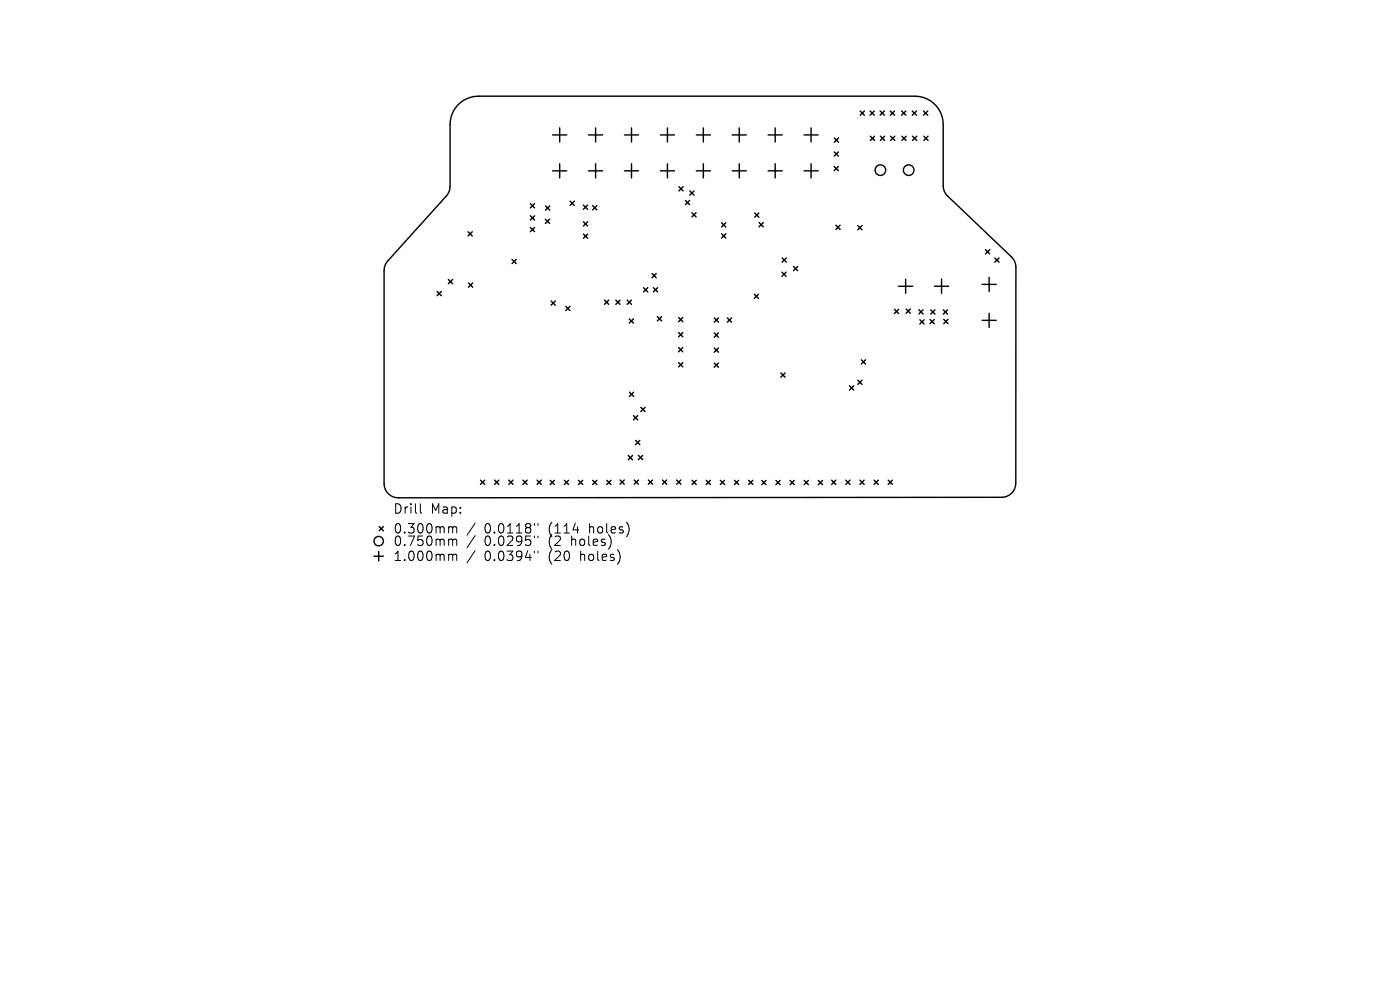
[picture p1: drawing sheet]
<svg xmlns="http://www.w3.org/2000/svg" width="297mm" height="210mm" viewBox="0 0 297 210" stroke-linecap="round" stroke-linejoin="round" font-family="sans-serif">
<defs><g id="words">
<g font-size="2.8">
<text x="83.3" y="109.3">Drill</text>
<text x="83.3" y="113.5">0.300mm</text>
<text x="91.3" y="109.3">Map:</text>
<text x="102.8" y="113.5">0.0118&quot;</text>
<text x="116.5" y="113.5">(114</text>
<text x="125.3" y="113.5">holes)</text>
<text x="83.3" y="116.1">0.750mm</text>
<text x="83.3" y="119.3">1.000mm</text>
<text x="102.8" y="116.1">0.0295&quot;</text>
<text x="102.8" y="119.3">0.0394&quot;</text>
<text x="116.5" y="116.1">(2</text>
<text x="116.5" y="119.3">(20</text>
<text x="121.5" y="116.1">holes)</text>
<text x="123.4" y="119.3">holes)</text>
</g>
</g></defs>
<g fill="none" stroke="#000" stroke-width=".3">
<path d="M96.9 22.5a6 6 0 0 1 4.6-2.1h92.6a6 6 0 0 1 6 6v13a3 3 0 0 0 .9 2.2l13.6 12.9a3 3 0 0 1 .9 2.2v45.8a3 3 0 0 1-3 3l-128 .1a3 3 0 0 1-3-3v-45.2a3 3 0 0 1 .8-2.1l12.4-13.7a3 3 0 0 0 .8-2.1v-13.1a6 6 0 0 1 1.4-3.9zM117.2 28.6h3M117.2 36.2h3M118.7 27.1v3M118.7 34.7v3M124.9 28.6h3M124.9 36.2h3M126.4 27.1v3M126.4 34.7v3M132.5 28.6h3M132.5 36.2h3M134 27.1v3"/>
<path d="M134 34.7v3M140.1 28.6h3M140.1 36.2h3M141.6 27.1v3M141.6 34.7v3M144 39.6l.9 .9M144.9 39.6l-.9 .9M147.7 28.6h3M147.7 36.2h3M149.2 27.1v3M149.2 34.7v3M155.3 28.6h3"/>
<path d="M155.3 36.2h3M156.8 27.1v3M156.8 34.7v3M163 28.6h3M163 36.2h3M164.5 27.1v3M164.5 34.7v3M170.6 28.6h3M170.6 36.2h3M172.1 27.1v3M172.1 34.7v3M177 32.2l.9 .9"/>
<path d="M177 35.3l.9 .9M177 29.3l.9 .9M177.9 32.2l-.9 .9M177.9 35.3l-.9 .9M177.9 29.3l-.9 .9M182.5 23.5l.9 .9M183.4 23.5l-.9 .9M184.6 23.5l.9 .9M184.6 28.9l.9 .9M185.5 23.5l-.9 .9M185.5 28.9l-.9 .9M186.7 23.5l.9 .9"/>
<path d="M186.8 28.9l.9 .9M187.6 23.5l-.9 .9M187.7 28.9l-.9 .9M188.9 23.5l.9 .9M188.9 28.9l.9 .9M189.8 23.5l-.9 .9M189.8 28.9l-.9 .9M191.3 23.5l.9 .9M191.3 28.9l.9 .9M192.2 23.5l-.9 .9M192.2 28.9l-.9 .9M193.5 23.5l.9 .9"/>
<path d="M193.6 28.9l.9 .9M194.4 23.5l-.9 .9M194.5 28.9l-.9 .9M195.9 23.5l.9 .9M196 28.9l.9 .9M196.8 23.5l-.9 .9M196.9 28.9l-.9 .9M95.1 59.3l.9 .9M96 59.3l-.9 .9M99.3 49.2l.9 .9M100.2 49.2l-.9 .9M108.6 55l.9 .9"/>
<path d="M109.5 55l-.9 .9M112.5 43.2l.9 .9M112.5 45.8l.9 .9M112.5 48.2l.9 .9M113.4 43.2l-.9 .9M113.4 45.8l-.9 .9M113.4 48.2l-.9 .9M115.7 46.5l.9 .9M115.7 43.7l.9 .9M116.6 46.5l-.9 .9M116.6 43.7l-.9 .9M120.9 42.7l.9 .9"/>
<path d="M121.8 42.7l-.9 .9M123.8 43.5l.9 .9M123.8 47l.9 .9M123.8 49.7l.9 .9M124.7 43.5l-.9 .9M124.7 47l-.9 .9M124.7 49.7l-.9 .9M125.7 43.6l.9 .9M126.6 43.6l-.9 .9M138.3 58l.9 .9M139.2 58l-.9 .9M145.4 42.5l.9 .9"/>
<path d="M146.3 42.5l-.9 .9M146.3 40.5l.9 .9M146.8 45.1l.9 .9M147.2 40.5l-.9 .9M147.7 45.1l-.9 .9M153.1 47.3l.9 .9M153.1 49.6l.9 .9M154 47.3l-.9 .9M154 49.6l-.9 .9M160.1 45.2l.9 .9M161 45.2l-.9 .9M161 47.2l.9 .9"/>
<path d="M161.9 47.2l-.9 .9M165.9 57.7l.9 .9M165.9 54.7l.9 .9M166.8 57.7l-.9 .9M166.8 54.7l-.9 .9M168.3 56.5l.9 .9M169.2 56.5l-.9 .9M177.3 47.8l.9 .9M178.2 47.8l-.9 .9M182 47.9l.9 .9M182.9 47.9l-.9 .9M192.1 59.2v3"/>
<path d="M199.7 59.2v3M209.1 53l.9 .9M209.8 58.8v3M210 53l-.9 .9M211 54.7l.9 .9M211.9 54.7l-.9 .9M92.7 61.8l.9 .9M93.6 61.8l-.9 .9M99.4 60l.9 .9M100.3 60l-.9 .9M116.9 63.8l.9 .9M117.8 63.8l-.9 .9"/>
<path d="M120 65l.9 .9M120.9 65l-.9 .9M128.2 63.7l.9 .9M129.1 63.7l-.9 .9M130.6 63.7l.9 .9M131.5 63.7l-.9 .9M133.1 63.7l.9 .9M133.5 67.6l.9 .9M134 63.7l-.9 .9M134.4 67.6l-.9 .9M136.5 61l.9 .9M137.4 61l-.9 .9"/>
<path d="M138.6 61l.9 .9M139.5 67.2l.9 .9M139.5 61l-.9 .9M140.4 67.2l-.9 .9M144 67.4l.9 .9M144 70.5l.9 .9M144 73.7l.9 .9M144 76.9l.9 .9M144.9 67.4l-.9 .9M144.9 70.5l-.9 .9M144.9 73.7l-.9 .9M144.9 76.9l-.9 .9"/>
<path d="M151.5 67.4l.9 .9M151.5 70.6l.9 .9M151.5 73.8l.9 .9M151.5 77l.9 .9M152.4 67.4l-.9 .9M152.4 70.6l-.9 .9M152.4 73.8l-.9 .9M152.4 77l-.9 .9M154.3 67.4l.9 .9M155.2 67.4l-.9 .9M160 62.4l.9 .9M160.9 62.4l-.9 .9"/>
<path d="M165.7 79.1l.9 .9M166.6 79.1l-.9 .9M182.7 76.3l.9 .9M183.6 76.3l-.9 .9M189.7 65.6l.9 .9M190.6 60.7h3M190.6 65.6l-.9 .9M192.2 65.6l.9 .9M193.1 65.6l-.9 .9M194.9 65.7l.9 .9M195.1 67.8l.9 .9M195.8 65.7l-.9 .9"/>
<path d="M196 67.8l-.9 .9M197.3 67.8l.9 .9M197.5 65.7l.9 .9M198.2 67.8l-.9 .9M198.2 60.7h3M198.4 65.7l-.9 .9M200.1 65.7l.9 .9M200.2 67.7l.9 .9M201 65.7l-.9 .9M201.1 67.7l-.9 .9M208.3 60.3h3M208.3 68h3"/>
<path d="M209.8 66.5v3M133.3 96.6l.9 .9M133.5 83.2l.9 .9M134.2 96.6l-.9 .9M134.4 88.2l.9 .9M134.4 83.2l-.9 .9M134.8 93.4l.9 .9M135.3 88.2l-.9 .9M135.4 96.6l.9 .9M135.7 93.4l-.9 .9M135.9 86.4l.9 .9M136.3 96.6l-.9 .9"/>
<path d="M136.8 86.4l-.9 .9M180.2 81.8l.9 .9M181.1 81.8l-.9 .9M182 80.6l.9 .9M182.9 80.6l-.9 .9M79.3 118h2M80.3 117v2M80.4 111.7l.9 .9M81.3 111.7l-.9 .9M101.9 101.9l.9 .9M102.8 101.9l-.9 .9M104.9 101.9l.9 .9"/>
<path d="M105.8 101.9l-.9 .9M107.9 101.9l.9 .9M108.8 101.9l-.9 .9M110.9 101.9l.9 .9M111.8 101.9l-.9 .9M113.9 101.9l.9 .9M114.8 101.9l-.9 .9M116.7 101.9l.9 .9M117.6 101.9l-.9 .9M119.7 101.9l.9 .9M120.6 101.9l-.9 .9M122.7 101.9l.9 .9"/>
<path d="M123.6 101.9l-.9 .9M125.7 101.9l.9 .9M126.6 101.9l-.9 .9M128.7 101.9l.9 .9M129.6 101.9l-.9 .9M131.5 101.8l.9 .9M132.4 101.8l-.9 .9M134.5 101.8l.9 .9M135.4 101.8l-.9 .9M137.5 101.8l.9 .9M138.4 101.8l-.9 .9M140.5 101.8l.9 .9"/>
<path d="M141.4 101.8l-.9 .9M143.5 101.8l.9 .9M144.4 101.8l-.9 .9M146.8 101.9l.9 .9M147.7 101.9l-.9 .9M149.8 101.9l.9 .9M150.7 101.9l-.9 .9M152.8 101.9l.9 .9M153.7 101.9l-.9 .9M155.8 101.9l.9 .9M156.7 101.9l-.9 .9M158.8 101.9l.9 .9"/>
<path d="M159.7 101.9l-.9 .9M161.6 101.9l.9 .9M162.5 101.9l-.9 .9M164.6 101.9l.9 .9M165.5 101.9l-.9 .9M167.6 101.9l.9 .9M168.5 101.9l-.9 .9M170.6 101.9l.9 .9M171.5 101.9l-.9 .9M173.6 101.9l.9 .9M174.5 101.9l-.9 .9M176.4 101.9l.9 .9"/>
<path d="M177.3 101.9l-.9 .9M179.4 101.9l.9 .9M180.3 101.9l-.9 .9M182.4 101.9l.9 .9M183.3 101.9l-.9 .9M185.4 101.9l.9 .9M186.3 101.9l-.9 .9M188.4 101.9l.9 .9M189.3 101.9l-.9 .9"/>
<circle cx="186.8" cy="36.1" r="1.12"/>
<circle cx="192.8" cy="36.1" r="1.12"/>
<circle cx="80.3" cy="114.8" r="1"/>
</g>
<g fill="none" stroke="#000" stroke-width=".21">
<path d="M89.2 106.9v1.7l.3 .3M95.5 111.7l.4 .1 .1 .2M95.5 114.4h.3l.2 .3M95.5 117.6h.3l.2 .3M96 112l.3-.3 .5 .1 .1 1.3M96 112v1.1M96 114.7v1M96 117.9v1M96 114.7l.3-.3 .5 .1 .1 1.2M96 117.9l.3-.3 .5 .1 .1 1.2M100.8 111l-1.7 2.5M100.8 113.6l-1.7 2.6"/>
<path d="M100.8 116.8l-1.7 2.6M113.4 111.1v.3M113.4 113.7v.4M113.4 116.9v.4M114.1 111.1v.3M114.1 113.7v.4M114.1 116.9v.4"/>
</g>
<use href="#words"/>
</svg>
